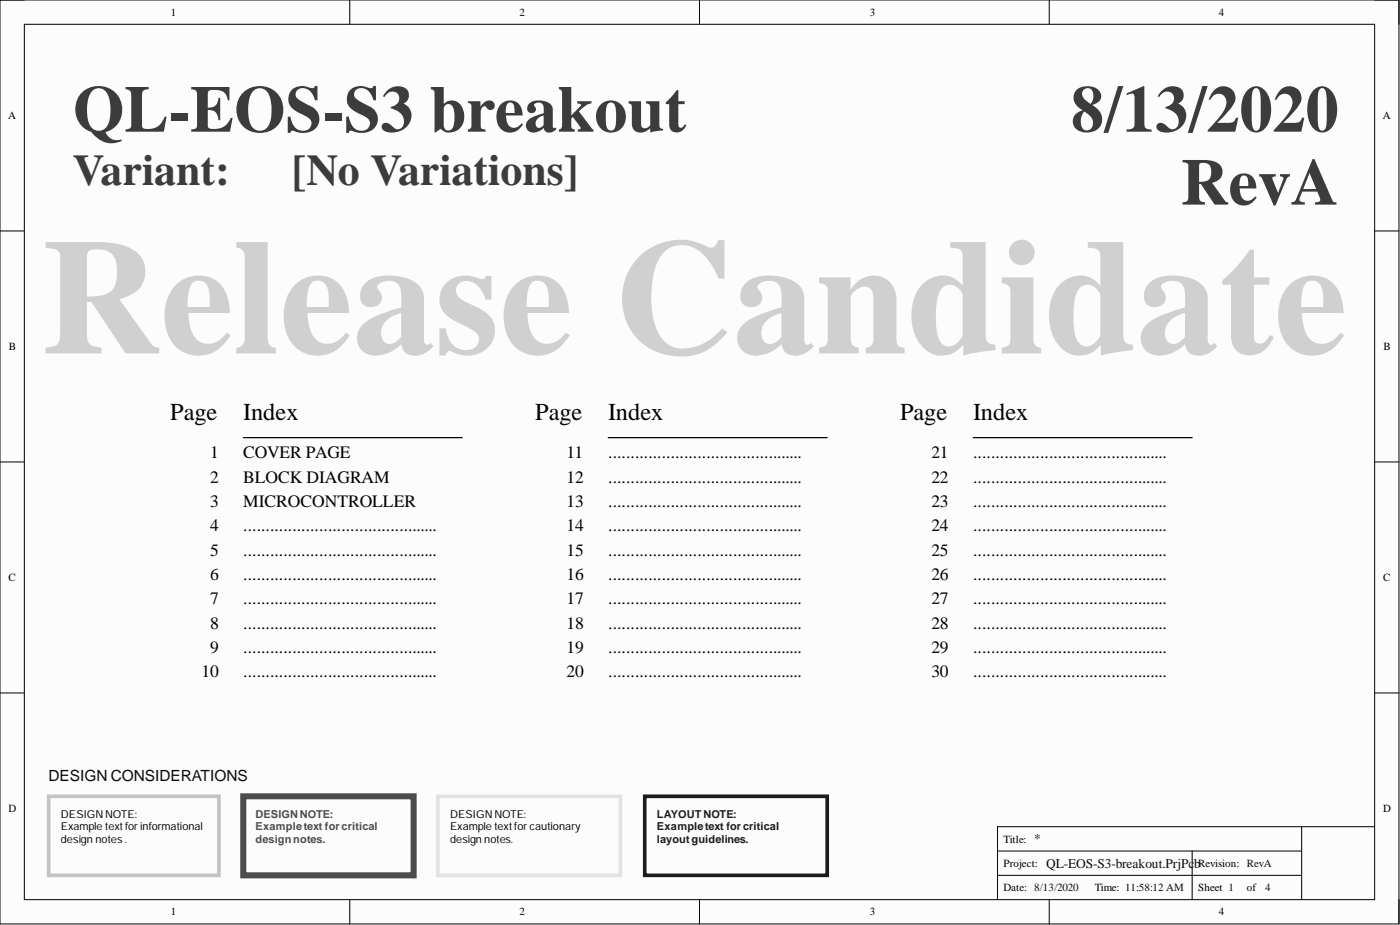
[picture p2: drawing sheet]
<svg xmlns="http://www.w3.org/2000/svg" width="292mm" height="193mm" viewBox="0 0 292 193" stroke-linecap="round" stroke-linejoin="round" font-family="sans-serif">
<defs><g id="words">
<text font-size="34.3" fill="#d0d0d0" x="8.6" y="73.7">Release Candidate</text>
<g font-size="13.8" fill="#3c3c3c">
<text x="15.2" y="27.5">QL-EOS-S3 breakout</text>
<text x="223.4" y="27.5">8/13/2020</text>
<text x="246.4" y="42.7">RevA</text>
</g>
<g font-size="9.1" fill="#3c3c3c">
<text x="15.2" y="38.6">Variant:</text>
<text x="60.9" y="38.6">[No Variations]</text>
</g>
<g font-size="5.1">
<text x="35.5" y="87.7">Page</text>
<text x="50.8" y="87.7">Index</text>
<text x="111.7" y="87.7">Page</text>
<text x="126.9" y="87.7">Index</text>
<text x="187.8" y="87.7">Page</text>
<text x="203.1" y="87.7">Index</text>
</g>
<g font-size="3.6">
<text x="43.8" y="95.6">1</text>
<text x="50.8" y="95.6">COVER PAGE</text>
<text x="118.2" y="95.6">11</text>
<text x="126.9" y="95.6">............................................</text>
<text x="194.3" y="95.6">21</text>
<text x="203.1" y="95.6">............................................</text>
<text x="43.8" y="100.7">2</text>
<text x="50.8" y="100.7">BLOCK DIAGRAM</text>
<text x="118.2" y="100.7">12</text>
<text x="126.9" y="100.7">............................................</text>
<text x="194.3" y="100.7">22</text>
<text x="203.1" y="100.7">............................................</text>
<text x="43.8" y="105.8">3</text>
<text x="50.8" y="105.8">MICROCONTROLLER</text>
<text x="118.2" y="105.8">13</text>
<text x="126.9" y="105.8">............................................</text>
<text x="194.3" y="105.8">23</text>
<text x="203.1" y="105.8">............................................</text>
<text x="43.8" y="110.8">4</text>
<text x="50.8" y="110.8">............................................</text>
<text x="118.2" y="110.8">14</text>
<text x="126.9" y="110.8">............................................</text>
<text x="194.3" y="110.8">24</text>
<text x="203.1" y="110.8">............................................</text>
<text x="43.8" y="115.9">5</text>
<text x="50.8" y="115.9">............................................</text>
<text x="118.2" y="115.9">15</text>
<text x="126.9" y="115.9">............................................</text>
<text x="194.3" y="115.9">25</text>
<text x="203.1" y="115.9">............................................</text>
<text x="43.8" y="121">6</text>
<text x="50.8" y="121">............................................</text>
<text x="118.2" y="121">16</text>
<text x="126.9" y="121">............................................</text>
<text x="194.3" y="121">26</text>
<text x="203.1" y="121">............................................</text>
<text x="43.8" y="126">7</text>
<text x="43.8" y="131.1">8</text>
<text x="50.8" y="126">............................................</text>
<text x="50.8" y="131.1">............................................</text>
<text x="118.2" y="126">17</text>
<text x="118.2" y="131.1">18</text>
<text x="126.9" y="126">............................................</text>
<text x="126.9" y="131.1">............................................</text>
<text x="194.3" y="126">27</text>
<text x="194.3" y="131.1">28</text>
<text x="203.1" y="126">............................................</text>
<text x="203.1" y="131.1">............................................</text>
<text x="43.8" y="136.2">9</text>
<text x="50.8" y="136.2">............................................</text>
<text x="118.2" y="136.2">19</text>
<text x="126.9" y="136.2">............................................</text>
<text x="194.3" y="136.2">29</text>
<text x="203.1" y="136.2">............................................</text>
<text x="42" y="141.3">10</text>
<text x="50.8" y="141.3">............................................</text>
<text x="118.2" y="141.3">20</text>
<text x="126.9" y="141.3">............................................</text>
<text x="194.3" y="141.3">30</text>
<text x="203.1" y="141.3">............................................</text>
</g>
<text font-size="3.2" fill="#0e0e0e" x="10.2" y="162.9">DESIGN CONSIDERATIONS</text>
<g font-size="2.8" fill="#0e0e0e">
<text x="215.7" y="175.9">*</text>
<text x="218.3" y="181">QL-EOS-S3-breakout.PrjPc</text>
<text x="249.1" y="181">b</text>
</g>
<g font-size="2.3">
<text x="35.6" y="3.3">1</text>
<text x="108.4" y="3.3">2</text>
<text x="181.5" y="3.3">3</text>
<text x="254.3" y="3.3">4</text>
<text x="1.7" y="24.8">A</text>
<text x="288.5" y="24.8">A</text>
<text x="1.9" y="73">B</text>
<text x="288.7" y="73">B</text>
<text x="1.8" y="121.2">C</text>
<text x="288.6" y="121.2">C</text>
<text x="1.8" y="169.4">D</text>
<text x="12.7" y="170.7">DESIGNNOTE:</text>
<text x="12.7" y="173.2">Example textforinformational</text>
<text x="93.9" y="170.7">DESIGNNOTE:</text>
<text x="93.9" y="173.2">Example textforcautionary</text>
<text x="288.6" y="169.4">D</text>
<text x="12.7" y="175.8">design notes .</text>
<text x="93.9" y="175.8">design notes.</text>
<text x="209.4" y="175.8">Title:</text>
<text x="209.4" y="180.8">Project:</text>
<text x="209.4" y="185.9">Date: 8/13/2020</text>
<text x="228.4" y="185.9">Time: 11:58:12 AM</text>
<text x="250" y="180.8">Revision: RevA</text>
<text x="250" y="185.9">Sheet 1</text>
<text x="260.2" y="185.9">of</text>
<text x="35.6" y="191">1</text>
<text x="108.4" y="191">2</text>
<text x="181.5" y="191">3</text>
<text x="254.3" y="191">4</text>
</g>
<g font-size="2.3" fill="#4c4c4c">
<text x="53.3" y="170.7">DESIGNNOTE:</text>
<text x="53.3" y="173.2">Exampletext forcritical</text>
<text x="53.3" y="175.8">designnotes.</text>
</g>
<g font-size="2.3" fill="#1c1c1c">
<text x="137.1" y="170.7">LAYOUT NOTE:</text>
<text x="137.1" y="173.2">Exampletext forcritical</text>
<text x="137.1" y="175.8">layoutguidelines.</text>
</g>
<text font-size="2.3" fill="#0e0e0e" x="264" y="185.9">4</text>
</g></defs>
<path d="M0 0h291.9v192.8h-291.9z" fill-rule="evenodd" fill="#fcfcfc"/>
<path d="M0 0h291.9v192.8h-291.9z" fill="none" stroke="#000" stroke-width=".21"/>
<path d="M5.1 5.1h281.7v182.6h-281.7z" fill-rule="evenodd" fill="#fcfcfc"/>
<g fill="none" stroke="#000" stroke-width=".21">
<path d="M0 0h5.1M73 0v5.1M145.9 0v5.1M218.9 0v5.1M286.8 0h5.1v5.1M5.1 5.1h281.7v182.6h-281.7zM0 48.2h5.1M286.8 48.2h5.1M0 96.4h5.1M286.8 96.4h5.1M0 144.6h5.1M286.8 144.6h5.1"/>
<path d="M208.1 177.5h63.5M248.7 177.5v10.2M271.6 172.5v15.2M286.8 172.5h-78.7v15.2M73 187.7v5.1M145.9 187.7v5.1M208.1 182.6h63.5M218.9 187.7v5.1M291.9 187.7v5.1"/>
</g>
<path d="M10.2 166.1h35.5v16.5h-35.5z" fill="none" stroke="#c4c4c4" stroke-width=".76"/>
<path d="M91.4 166.1h38v16.5h-38z" fill="none" stroke="#e2e2e2" stroke-width=".76"/>
<path d="M50.8 166.1h35.5v16.5h-35.5z" fill="none" stroke="#4c4c4c" stroke-width="1.3"/>
<path d="M134.5 166.1h38.1v16.5h-38.1z" fill="none" stroke="#1c1c1c" stroke-width=".76"/>
<path d="M50.8 91.3h45.6M126.9 91.3h45.7M203.1 91.3h45.6" fill="none" stroke="#000" stroke-width=".25"/>
<use href="#words"/>
</svg>
